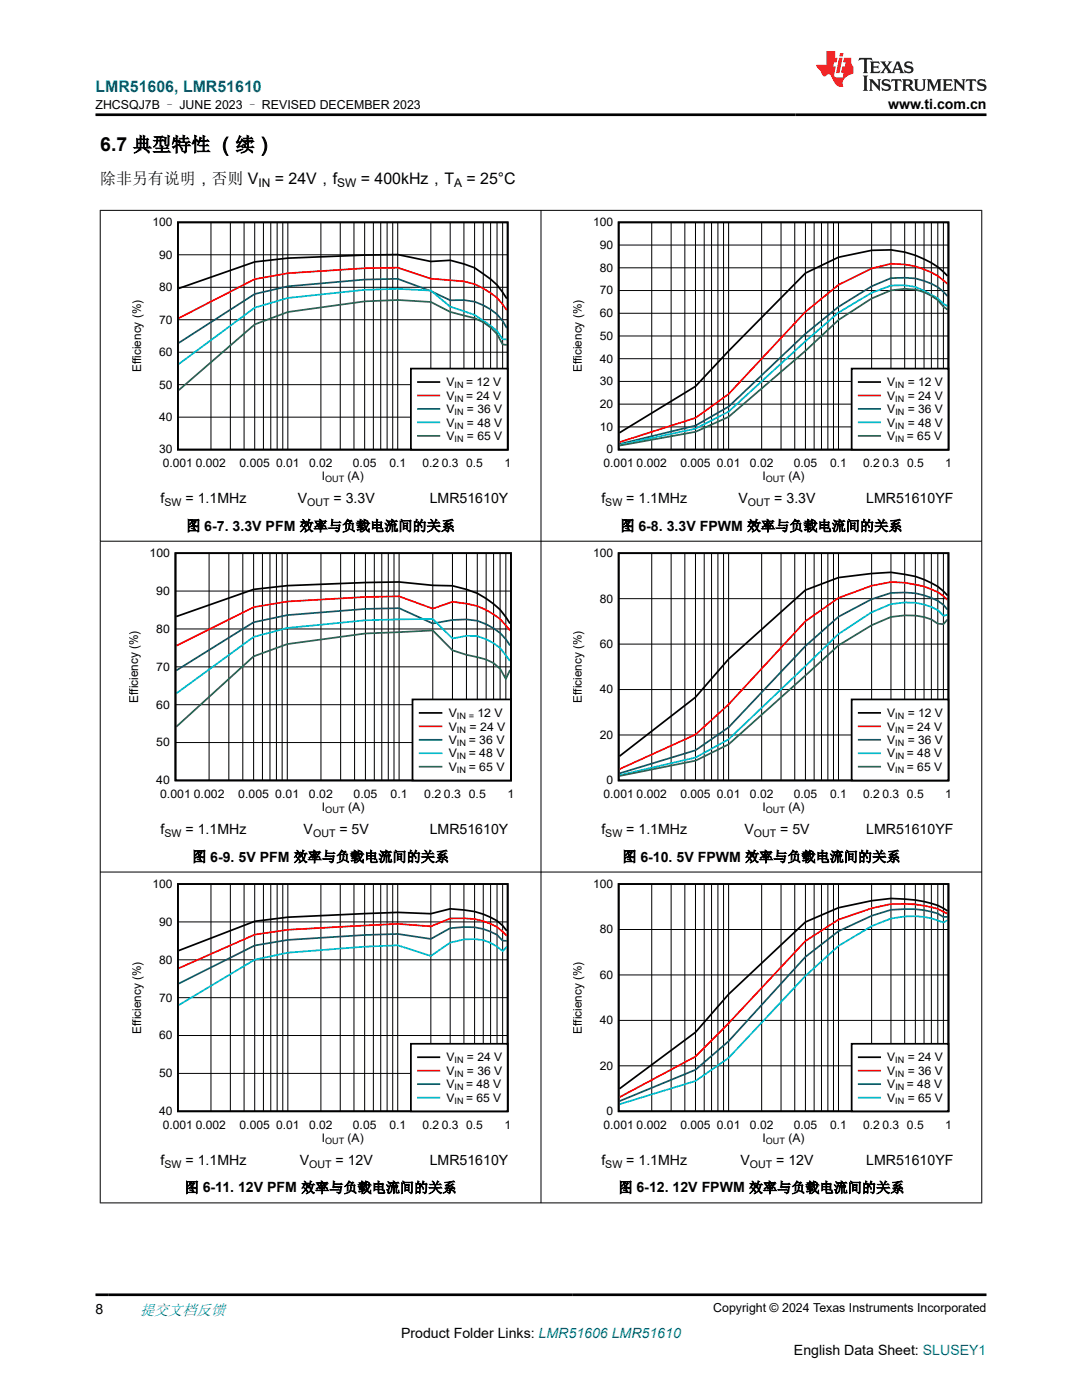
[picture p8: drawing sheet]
<svg xmlns="http://www.w3.org/2000/svg" width="216mm" height="279mm" viewBox="0 0 216 279" stroke-linecap="round" stroke-linejoin="round" font-family="sans-serif">
<defs><g id="words">
<text font-size="3.9" x="20" y="30.2">6.7 典型特性 （续）</text>
<text font-size="3.2" fill="#00f" x="19" y="18.3">LMR51606, LMR51610</text>
<g font-size="3.2">
<text x="20" y="36.7">除非另有说明，否则 V</text>
<text x="54.8" y="36.7">= 24V，f</text>
<text x="72" y="36.7">= 400kHz，T</text>
<text x="93.1" y="36.7">= 25°C</text>
</g>
<text font-size="3" fill="#00f" x="27.9" y="262.4">提交文档反馈</text>
<g font-size="2.8">
<text x="177.2" y="21.7">www.ti.com.cn</text>
<text x="32" y="100.4">f</text>
<text x="37" y="100.4">= 1.1MHz</text>
<text x="59.4" y="100.4">V</text>
<text x="66.5" y="100.4">= 3.3V</text>
<text x="85.7" y="100.4">LMR51610Y</text>
<text x="120" y="100.4">f</text>
<text x="125" y="100.4">= 1.1MHz</text>
<text x="147.4" y="100.4">V</text>
<text x="154.5" y="100.4">= 3.3V</text>
<text x="172.8" y="100.4">LMR51610YF</text>
<text x="37.2" y="105.9">图 6-7. 3.3V PFM 效率与负载电流间的关系</text>
<text x="123.8" y="105.9">图 6-8. 3.3V FPWM 效率与负载电流间的关系</text>
<text x="32" y="166.4">f</text>
<text x="37" y="166.4">= 1.1MHz</text>
<text x="60.6" y="166.4">V</text>
<text x="67.7" y="166.4">= 5V</text>
<text x="85.7" y="166.4">LMR51610Y</text>
<text x="120" y="166.4">f</text>
<text x="125" y="166.4">= 1.1MHz</text>
<text x="148.5" y="166.4">V</text>
<text x="155.7" y="166.4">= 5V</text>
<text x="172.8" y="166.4">LMR51610YF</text>
<text x="38.3" y="172">图 6-9. 5V PFM 效率与负载电流间的关系</text>
<text x="124.2" y="172">图 6-10. 5V FPWM 效率与负载电流间的关系</text>
<text x="32" y="232.5">f</text>
<text x="37" y="232.5">= 1.1MHz</text>
<text x="59.8" y="232.5">V</text>
<text x="66.9" y="232.5">= 12V</text>
<text x="85.7" y="232.5">LMR51610Y</text>
<text x="120" y="232.5">f</text>
<text x="125" y="232.5">= 1.1MHz</text>
<text x="147.8" y="232.5">V</text>
<text x="154.9" y="232.5">= 12V</text>
<text x="172.8" y="232.5">LMR51610YF</text>
<text x="36.8" y="238">图 6-11. 12V PFM 效率与负载电流间的关系</text>
<text x="123.4" y="238">图 6-12. 12V FPWM 效率与负载电流间的关系</text>
<text x="19" y="262.1">8</text>
<text x="80" y="266.9">Product Folder Links: LMR51606 LMR51610</text>
<text x="158.4" y="270.3">English Data Sheet: SLUSEY1</text>
</g>
<g font-size="2.5">
<text x="19" y="21.8">ZHCSQJ7B – JUNE 2023 – REVISED DECEMBER 2023</text>
<text x="27.6" y="140.3" transform="rotate(-90 27.6 140.3)">Efficiency (%)</text>
<text x="142.3" y="261.8">Copyright © 2024 Texas Instruments Incorporated</text>
</g>
<g font-size="2.4">
<text x="51.6" y="37.3">IN</text>
<text x="67.3" y="37.3">SW</text>
<text x="90.6" y="37.3">A</text>
<text x="30.4" y="45.1">100</text>
<text x="118.4" y="45.1">100</text>
<text x="31.7" y="51.6">90</text>
<text x="119.7" y="49.7">90</text>
<text x="31.7" y="58.1">80</text>
<text x="119.7" y="58.8">70</text>
<text x="119.7" y="54.2">80</text>
<text x="31.7" y="64.6">70</text>
<text x="119.7" y="63.3">60</text>
<text x="31.7" y="71.1">60</text>
<text x="119.7" y="67.8">50</text>
<text x="28.2" y="74.2" transform="rotate(-90 28.2 74.2)">Efficiency (%)</text>
<text x="31.7" y="77.5">50</text>
<text x="89.1" y="77.1">V</text>
<text x="93" y="77.1">= 12 V</text>
<text x="116.1" y="74.2" transform="rotate(-90 116.1 74.2)">Efficiency (%)</text>
<text x="119.7" y="76.9">30</text>
<text x="119.7" y="72.4">40</text>
<text x="177" y="77.1">V</text>
<text x="181.1" y="77.1">= 12 V</text>
<text x="89.1" y="79.8">V</text>
<text x="89.1" y="82.5">V</text>
<text x="93" y="79.8">= 24 V</text>
<text x="93.2" y="82.5">= 36 V</text>
<text x="119.7" y="81.4">20</text>
<text x="177" y="82.5">V</text>
<text x="177" y="79.8">V</text>
<text x="181.1" y="82.5">= 36 V</text>
<text x="181.1" y="79.8">= 24 V</text>
<text x="31.7" y="84">40</text>
<text x="89.1" y="87.8">V</text>
<text x="89.1" y="85.1">V</text>
<text x="93.2" y="85.1">= 48 V</text>
<text x="93.2" y="87.8">= 65 V</text>
<text x="119.7" y="86">10</text>
<text x="177" y="85.1">V</text>
<text x="177" y="87.8">V</text>
<text x="181" y="87.8">= 65 V</text>
<text x="181.1" y="85.1">= 48 V</text>
<text x="31.7" y="90.5">30</text>
<text x="32.5" y="93.2">0.001</text>
<text x="39.1" y="93.2">0.002</text>
<text x="47.8" y="93.2">0.005</text>
<text x="55.1" y="93.2">0.01</text>
<text x="61.7" y="93.2">0.02</text>
<text x="64.2" y="95.9">I</text>
<text x="69.4" y="95.9">(A)</text>
<text x="70.4" y="93.2">0.05</text>
<text x="77.7" y="93.2">0.1</text>
<text x="84.3" y="93.2">0.2</text>
<text x="88.2" y="93.2">0.3</text>
<text x="93" y="93.2">0.5</text>
<text x="100.6" y="93.2">1</text>
<text x="120.4" y="93.2">0.001</text>
<text x="121" y="90.5">0</text>
<text x="127" y="93.2">0.002</text>
<text x="135.8" y="93.2">0.005</text>
<text x="143" y="93.2">0.01</text>
<text x="149.6" y="93.2">0.02</text>
<text x="152.1" y="95.9">I</text>
<text x="157.3" y="95.9">(A)</text>
<text x="158.4" y="93.2">0.05</text>
<text x="165.6" y="93.2">0.1</text>
<text x="172.2" y="93.2">0.2</text>
<text x="176.1" y="93.2">0.3</text>
<text x="181" y="93.2">0.5</text>
<text x="188.6" y="93.2">1</text>
<text x="29.8" y="111.2">100</text>
<text x="118.4" y="111.2">100</text>
<text x="31.2" y="118.7">90</text>
<text x="119.7" y="120.2">80</text>
<text x="31.2" y="126.3">80</text>
<text x="119.7" y="129.3">60</text>
<text x="31.2" y="133.9">70</text>
<text x="31.2" y="141.4">60</text>
<text x="89.5" y="143.1">V</text>
<text x="95.3" y="143.1">12 V</text>
<text x="116.1" y="140.3" transform="rotate(-90 116.1 140.3)">Efficiency (%)</text>
<text x="119.7" y="138.4">40</text>
<text x="177" y="143.1">V</text>
<text x="181.1" y="143.1">= 12 V</text>
<text x="31.2" y="149">50</text>
<text x="89.5" y="148.5">V</text>
<text x="89.5" y="145.8">V</text>
<text x="93.5" y="148.5">= 36 V</text>
<text x="93.7" y="145.8">= 24 V</text>
<text x="119.7" y="147.5">20</text>
<text x="177" y="145.8">V</text>
<text x="177" y="148.5">V</text>
<text x="181" y="145.8">= 24 V</text>
<text x="181.1" y="148.5">= 36 V</text>
<text x="89.5" y="151.2">V</text>
<text x="89.5" y="153.9">V</text>
<text x="93.5" y="151.2">= 48 V</text>
<text x="93.5" y="153.9">= 65 V</text>
<text x="177" y="153.8">V</text>
<text x="177" y="151.2">V</text>
<text x="181" y="153.8">= 65 V</text>
<text x="181" y="151.2">= 48 V</text>
<text x="31.2" y="156.5">40</text>
<text x="31.9" y="159.2">0.001</text>
<text x="38.7" y="159.2">0.002</text>
<text x="47.5" y="159.2">0.005</text>
<text x="54.9" y="159.2">0.01</text>
<text x="61.6" y="159.2">0.02</text>
<text x="64.2" y="161.9">I</text>
<text x="69.5" y="161.9">(A)</text>
<text x="70.5" y="159.2">0.05</text>
<text x="77.9" y="159.2">0.1</text>
<text x="84.6" y="159.2">0.2</text>
<text x="88.6" y="159.2">0.3</text>
<text x="93.5" y="159.2">0.5</text>
<text x="101.3" y="159.2">1</text>
<text x="120.4" y="159.2">0.001</text>
<text x="121" y="156.5">0</text>
<text x="127" y="159.2">0.002</text>
<text x="135.8" y="159.2">0.005</text>
<text x="143" y="159.2">0.01</text>
<text x="149.6" y="159.2">0.02</text>
<text x="152.1" y="161.9">I</text>
<text x="157.3" y="161.9">(A)</text>
<text x="158.4" y="159.2">0.05</text>
<text x="165.6" y="159.2">0.1</text>
<text x="172.2" y="159.2">0.2</text>
<text x="176.1" y="159.2">0.3</text>
<text x="181" y="159.2">0.5</text>
<text x="188.6" y="159.2">1</text>
<text x="30.4" y="177.2">100</text>
<text x="118.4" y="177.2">100</text>
<text x="31.7" y="184.8">90</text>
<text x="119.7" y="186.3">80</text>
<text x="31.7" y="192.3">80</text>
<text x="119.7" y="195.3">60</text>
<text x="31.7" y="199.9">70</text>
<text x="28.2" y="206.3" transform="rotate(-90 28.2 206.3)">Efficiency (%)</text>
<text x="31.7" y="207.4">60</text>
<text x="116.1" y="206.3" transform="rotate(-90 116.1 206.3)">Efficiency (%)</text>
<text x="119.7" y="204.4">40</text>
<text x="31.7" y="215">50</text>
<text x="89.1" y="211.8">V</text>
<text x="89.1" y="214.5">V</text>
<text x="93.2" y="214.5">= 36 V</text>
<text x="93.2" y="211.8">= 24 V</text>
<text x="119.7" y="213.5">20</text>
<text x="177" y="211.8">V</text>
<text x="177" y="214.5">V</text>
<text x="181.1" y="214.5">= 36 V</text>
<text x="181.1" y="211.8">= 24 V</text>
<text x="89.1" y="219.9">V</text>
<text x="89.1" y="217.2">V</text>
<text x="93" y="219.9">= 65 V</text>
<text x="93" y="217.2">= 48 V</text>
<text x="177" y="219.9">V</text>
<text x="177" y="217.2">V</text>
<text x="181" y="217.2">= 48 V</text>
<text x="181.1" y="219.9">= 65 V</text>
<text x="31.7" y="222.6">40</text>
<text x="32.5" y="225.2">0.001</text>
<text x="39.1" y="225.2">0.002</text>
<text x="47.8" y="225.2">0.005</text>
<text x="55.1" y="225.2">0.01</text>
<text x="61.7" y="225.2">0.02</text>
<text x="64.2" y="227.9">I</text>
<text x="69.4" y="227.9">(A)</text>
<text x="70.4" y="225.2">0.05</text>
<text x="77.7" y="225.2">0.1</text>
<text x="84.3" y="225.2">0.2</text>
<text x="88.2" y="225.2">0.3</text>
<text x="93" y="225.2">0.5</text>
<text x="100.6" y="225.2">1</text>
<text x="120.4" y="225.2">0.001</text>
<text x="121" y="222.6">0</text>
<text x="127" y="225.2">0.002</text>
<text x="135.8" y="225.2">0.005</text>
<text x="143" y="225.2">0.01</text>
<text x="149.6" y="225.2">0.02</text>
<text x="152.1" y="227.9">I</text>
<text x="157.3" y="227.9">(A)</text>
<text x="158.4" y="225.2">0.05</text>
<text x="165.6" y="225.2">0.1</text>
<text x="172.2" y="225.2">0.2</text>
<text x="176.1" y="225.2">0.3</text>
<text x="181" y="225.2">0.5</text>
<text x="188.6" y="225.2">1</text>
</g>
<g font-size="2.1">
<text x="32.8" y="101">SW</text>
<text x="61.3" y="101">OUT</text>
<text x="120.8" y="101">SW</text>
<text x="149.2" y="101">OUT</text>
<text x="32.8" y="167">SW</text>
<text x="62.5" y="167">OUT</text>
<text x="120.8" y="167">SW</text>
<text x="150.4" y="167">OUT</text>
<text x="32.8" y="233">SW</text>
<text x="61.7" y="233">OUT</text>
<text x="120.8" y="233">SW</text>
<text x="149.6" y="233">OUT</text>
</g>
<g font-size="1.8">
<text x="90.7" y="77.5">IN</text>
<text x="178.7" y="77.5">IN</text>
<text x="90.7" y="80.2">IN</text>
<text x="90.7" y="82.9">IN</text>
<text x="178.7" y="80.2">IN</text>
<text x="178.7" y="82.9">IN</text>
<text x="90.7" y="88.2">IN</text>
<text x="90.7" y="85.5">IN</text>
<text x="178.7" y="88.2">IN</text>
<text x="178.7" y="85.5">IN</text>
<text x="64.9" y="96.3">OUT</text>
<text x="152.8" y="96.3">OUT</text>
<text x="91.2" y="143.5">IN =</text>
<text x="178.7" y="143.5">IN</text>
<text x="91.2" y="146.2">IN</text>
<text x="91.2" y="148.9">IN</text>
<text x="178.7" y="146.2">IN</text>
<text x="178.7" y="148.9">IN</text>
<text x="91.2" y="151.6">IN</text>
<text x="91.2" y="154.2">IN</text>
<text x="178.7" y="154.3">IN</text>
<text x="178.7" y="151.6">IN</text>
<text x="64.9" y="162.3">OUT</text>
<text x="152.8" y="162.3">OUT</text>
<text x="90.7" y="214.9">IN</text>
<text x="90.7" y="212.2">IN</text>
<text x="178.7" y="214.9">IN</text>
<text x="178.7" y="212.2">IN</text>
<text x="90.7" y="220.3">IN</text>
<text x="90.7" y="217.6">IN</text>
<text x="178.7" y="220.3">IN</text>
<text x="178.7" y="217.6">IN</text>
<text x="64.9" y="228.3">OUT</text>
<text x="152.8" y="228.3">OUT</text>
</g>
</g></defs>
<path d="M35.5 44.4h65.8v45.3h-65.8zM35.7 57.6l15.1-5.3 6.6-.8 15.4-.6 6.6-.1 6.6 1.4 3.8-.3 2.8 .8 2.1 .7a17.1 17.1 0 0 1 6.4 6.2" fill="none" stroke="#000" stroke-width=".35"/>
<g fill="none" stroke="#000" stroke-width=".2">
<path d="M35.5 57.3h65.8M35.5 50.8h65.8M42.1 44.4v45.3M46 44.4v45.3M48.7 44.4v45.3M50.8 44.4v45.3M52.6 44.4v45.3M54 44.4v45.3M55.3 44.4v45.3M56.4 44.4v45.3M57.4 44.4v45.3M64 44.4v45.3"/>
<path d="M67.9 44.4v45.3M70.6 44.4v45.3M72.8 44.4v45.3M74.5 44.4v45.3M76 44.4v45.3M77.2 44.4v45.3M78.4 44.4v45.3M79.4 44.4v45.3M86 44.4v45.3M89.8 44.4v45.3M92.6 44.4v45.3M94.7 44.4v45.3"/>
<path d="M96.4 44.4v45.3M97.9 44.4v45.3M99.2 44.4v45.3M100.3 44.4v45.3M35.5 76.8h65.8M35.5 70.3h65.8M35.5 63.8h65.8M35.5 83.3h65.8"/>
</g>
<path d="M101.1 61.9a13.1 13.1 0 0 0-11.3-6l-3.8-.3-6.6-2.2-6.6 .1-15.4 1-6.6 1.2-15.1 7.8" fill="none" stroke="#f00" stroke-width=".35"/>
<path d="M101.1 65.5a10.6 10.6 0 0 0-11.3-5.6l-3.8-1.8-6.6-2.5-6.6 .2-15.4 1.3-6.6 1.6-15.1 9.7" fill="none" stroke="#156" stroke-width=".35"/>
<path d="M101.1 67.7h-.8l-1.1-1.7-4.5-3.2-4.9-1.6-3.8-3.2-6.6-.4-6.6 .2-15.4 1.7-6.6 1.9-15.1 11.3" fill="none" stroke="#0bc" stroke-width=".35"/>
<path d="M101.1 68.8l-.8-.1a9.5 9.5 0 0 0-7.7-5.7l-2.8-.8-3.8-1.9-6.6-.4-6.6 .2-15.4 2.2-6.6 2.4-15.1 13.2" fill="none" stroke="#286b49" stroke-width=".35"/>
<path d="M82 73.6h19.3v16.1h-19.3z" fill-rule="evenodd" fill="#fff"/>
<path d="M123.4 44.4h65.8v45.3h-65.8zM189.1 55.1a18.1 18.1 0 0 0-15.2-5.1l-6.6 1.3-6.6 3.2-15.3 15.5-6.6 7.1-15.2 9.3M82 73.6h19.3v16.1h-19.3zM83.4 76.2h4.3" fill="none" stroke="#000" stroke-width=".35"/>
<path d="M189.1 56.7a15 15 0 0 0-11.3-4.1l-3.9 1-6.6 3.3-6.6 5.3-15.3 16.4-6.6 4.8-15.2 4.8M83.4 78.9h4.3" fill="none" stroke="#f00" stroke-width=".35"/>
<path d="M189.1 59.1a10.9 10.9 0 0 0-8.6-3.7l-2.7 .1-3.9 1.6-6.6 4.1-6.6 5.4-15.3 14.6-6.6 3.7-15.2 3.7M83.4 81.6h4.3" fill="none" stroke="#156" stroke-width=".35"/>
<path d="M189.1 61.1l-.9-.5-1.1-1-1.3-.8a10.6 10.6 0 0 0-8-1.8l-3.9 1.4-6.6 4-6.6 5.7-15.3 14-6.6 3.5-15.2 3.2M83.4 84.3h4.3" fill="none" stroke="#0bc" stroke-width=".35"/>
<path d="M189.1 61.8l-.9-.6a9.2 9.2 0 0 0-7.7-3.6l-2.7 .3-3.9 1.7-6.6 4.3-6.6 6.1-15.3 13.2-6.6 3-15.2 2.7M83.4 87h4.3" fill="none" stroke="#286b49" stroke-width=".35"/>
<g fill="none" stroke="#000" stroke-width=".2">
<path d="M123.4 58h65.9M123.4 53.4h65.9M123.4 48.9h65.9M130 44.4v45.3M133.9 44.4v45.3M136.7 44.4v45.3M138.8 44.4v45.3M140.5 44.4v45.3M142 44.4v45.3M143.3 44.4v45.3M144.4 44.4v45.3M145.4 44.4v45.3"/>
<path d="M152 44.4v45.3M155.8 44.4v45.3M158.6 44.4v45.3M160.7 44.4v45.3M162.5 44.4v45.3M163.9 44.4v45.3M165.2 44.4v45.3M166.3 44.4v45.3M167.3 44.4v45.3M173.9 44.4v45.3M177.8 44.4v45.3M180.5 44.4v45.3"/>
<path d="M182.6 44.4v45.3M184.4 44.4v45.3M185.8 44.4v45.3M187.1 44.4v45.3M188.2 44.4v45.3M123.4 76.1h65.9M123.4 71.6h65.9M123.4 67.1h65.9M123.4 62.5h65.9M123.4 85.2h65.9M123.4 80.7h65.9"/>
</g>
<path d="M169.9 73.6h19.3v16.1h-19.3z" fill-rule="evenodd" fill="#fff"/>
<path d="M169.9 73.6h19.3v16.1h-19.3zM171.4 76.2h4.2M35 110.4h67v45.4h-67zM35.2 123l15.4-5.4 6.7-.7 15.6-.6 6.7-.2 6.8 .7a16.6 16.6 0 0 1 13.4 4.9l2 2.7" fill="none" stroke="#000" stroke-width=".35"/>
<path d="M171.4 78.9h4.2M101.8 125.9a13.1 13.1 0 0 0-8.7-5.4l-2.8-.4-3.9 1.4-6.8-2.5-6.7 .1-15.6 .9-6.7 1.2-15.4 7.7" fill="none" stroke="#f00" stroke-width=".35"/>
<path d="M171.4 81.6h4.2M101.8 128.8a11.1 11.1 0 0 0-11.5-5.1l-3.9 .7-6.8-3-6.7 .1-15.6 1.3-6.7 1.4-15.4 9.6" fill="none" stroke="#156" stroke-width=".35"/>
<path d="M171.4 84.3h4.2M101.8 131.9l-.9-1.1a9.1 9.1 0 0 0-10.6-3.4l-3.9-3.9-13.5 .3-15.6 1.5-6.7 1.8-15.4 11.3" fill="none" stroke="#0bc" stroke-width=".35"/>
<path d="M171.4 87h4.2M101.8 133.7l-.9 1.8a6.7 6.7 0 0 0-5.7-4.4l-2.1-.4-2.8-.9-3.9-4-13.5 .6-15.6 2.1-6.7 2.5-15.4 14" fill="none" stroke="#286b49" stroke-width=".35"/>
<g fill="none" stroke="#000" stroke-width=".2">
<path d="M35 118h67M41.7 110.4v45.4M45.7 110.4v45.4M48.4 110.4v45.4M50.6 110.4v45.4M52.4 110.4v45.4M53.9 110.4v45.4M55.2 110.4v45.4M56.3 110.4v45.4M57.3 110.4v45.4M64 110.4v45.4M68 110.4v45.4"/>
<path d="M70.8 110.4v45.4M72.9 110.4v45.4M74.7 110.4v45.4M76.2 110.4v45.4M77.5 110.4v45.4M78.6 110.4v45.4M79.6 110.4v45.4M86.4 110.4v45.4M90.3 110.4v45.4M93.1 110.4v45.4M95.2 110.4v45.4M97 110.4v45.4"/>
<path d="M98.5 110.4v45.4M99.8 110.4v45.4M100.9 110.4v45.4M35 133.1h67M35 125.5h67M35 148.2h67M35 140.6h67"/>
</g>
<path d="M82.3 139.6h19.6v16.2h-19.6z" fill-rule="evenodd" fill="#fff"/>
<path d="M123.4 110.4h65.8v45.4h-65.8zM189.1 118.8a14.1 14.1 0 0 0-8.6-4.2l-2.7-.4-3.9 .3-6.6 .8-6.6 2.5-15.3 13.7-6.6 7.6-15.2 11.8M82.3 139.6h19.6v16.2h-19.6zM83.7 142.3h4.4" fill="none" stroke="#000" stroke-width=".35"/>
<path d="M189.1 119.7a9.7 9.7 0 0 0-4.7-2.7 18.7 18.7 0 0 0-10.5-.1l-6.6 2.4-6.6 4.7-15.3 16.6-6.6 6-15.2 6.9M83.7 145h4.4" fill="none" stroke="#f00" stroke-width=".35"/>
<path d="M189.1 121.7a7.8 7.8 0 0 0-4.7-2.9l-1.8-.4-2.1-.2-2.7 .1-3.9 1.3-6.6 3.5-6.6 5.8-15.3 16.3-6.6 4.5-15.2 4.6M83.7 147.6h4.4" fill="none" stroke="#156" stroke-width=".35"/>
<path d="M189.1 122.7l-.9 .2-1.1-1.1a12.7 12.7 0 0 0-9.3-1.2l-3.9 1.6-6.6 4.3-21.9 21-6.6 3.7-15.2 3.5M83.7 150.3h4.4" fill="none" stroke="#0bc" stroke-width=".35"/>
<path d="M189.1 123.6l-.9 1-1.1-.1a9.6 9.6 0 0 0-6.6-1.7l-2.7 .3-3.9 1.7-6.6 4-21.9 19.8-6.6 3.2-15.2 3.1M83.7 153h4.4" fill="none" stroke="#286b49" stroke-width=".35"/>
<g fill="none" stroke="#000" stroke-width=".2">
<path d="M123.4 119.5h65.9M130 110.4v45.4M133.9 110.4v45.4M136.7 110.4v45.4M138.8 110.4v45.4M140.5 110.4v45.4M142 110.4v45.4M143.3 110.4v45.4M144.4 110.4v45.4M145.4 110.4v45.4M152 110.4v45.4M155.8 110.4v45.4"/>
<path d="M158.6 110.4v45.4M160.7 110.4v45.4M162.5 110.4v45.4M163.9 110.4v45.4M165.2 110.4v45.4M166.3 110.4v45.4M167.3 110.4v45.4M173.9 110.4v45.4M177.8 110.4v45.4M180.5 110.4v45.4M182.6 110.4v45.4M184.4 110.4v45.4"/>
<path d="M185.8 110.4v45.4M187.1 110.4v45.4M188.2 110.4v45.4M123.4 137.6h65.9M123.4 128.5h65.9M123.4 146.7h65.9"/>
</g>
<path d="M169.9 139.6h19.3v16.2h-19.3z" fill-rule="evenodd" fill="#fff"/>
<path d="M169.9 139.6h19.3v16.2h-19.3zM171.4 142.3h4.2M35.5 176.4h65.8v45.4h-65.8zM101.1 185.8a8.3 8.3 0 0 0-4.7-3.4l-1.7-.5-4.9-.5-3.8 1-6.6-.3-22 .9-6.6 .9-15.1 5.8" fill="none" stroke="#000" stroke-width=".35"/>
<path d="M171.4 145h4.2M101.1 186.8a11.1 11.1 0 0 0-8.5-3.5h-2.8l-3.8 1.6-6.6-.5-22 1.2-6.6 .9-15.1 6.7" fill="none" stroke="#f00" stroke-width=".35"/>
<path d="M171.4 147.6h4.2M101.1 187.8l-.8-.1-1.1-1.1a11.4 11.4 0 0 0-6.6-1.6l-2.8 .2-3.8 2.2-6.6-1-6.6 .2-15.4 1-6.6 1.1-15.1 7.6" fill="none" stroke="#156" stroke-width=".35"/>
<path d="M171.4 150.3h4.2M101.1 189l-.8 .8a9 9 0 0 0-7.7-2.3l-2.8 .6-3.8 2.7-6.6-2.1-6.6 .2-15.4 1.2-6.6 1.4-15.1 9.1" fill="none" stroke="#0bc" stroke-width=".35"/>
<path d="M171.4 153h4.2" fill="none" stroke="#286b49" stroke-width=".35"/>
<g fill="none" stroke="#000" stroke-width=".2">
<path d="M42.1 176.4v45.4M46 176.4v45.4M48.7 176.4v45.4M50.8 176.4v45.4M52.6 176.4v45.4M54 176.4v45.4M55.3 176.4v45.4M56.4 176.4v45.4M57.4 176.4v45.4M64 176.4v45.4M67.9 176.4v45.4M70.6 176.4v45.4"/>
<path d="M72.8 176.4v45.4M74.5 176.4v45.4M76 176.4v45.4M77.2 176.4v45.4M78.4 176.4v45.4M79.4 176.4v45.4M86 176.4v45.4M89.8 176.4v45.4M92.6 176.4v45.4M94.7 176.4v45.4M96.4 176.4v45.4M97.9 176.4v45.4"/>
<path d="M99.2 176.4v45.4M100.3 176.4v45.4M35.5 199.1h65.8M35.5 191.6h65.8M35.5 184h65.8M35.5 214.2h65.8M35.5 206.7h65.8"/>
</g>
<path d="M82 208.3h19.3v13.5h-19.3z" fill-rule="evenodd" fill="#fff"/>
<path d="M123.4 176.4h65.8v45.4h-65.8zM189.1 181.8a16.3 16.3 0 0 0-8.6-2.4l-2.7-.1-3.9 .5-6.6 1.4-6.6 2.8-15.3 14.4-6.6 7.6-15.2 11.3M82 208.3h19.3v13.5h-19.3zM83.4 211h4.3" fill="none" stroke="#000" stroke-width=".35"/>
<path d="M189.1 182.4a16.5 16.5 0 0 0-8.6-2h-2.7l-3.9 .9-6.6 2.2-6.6 4.3-15.3 16.4-6.6 6.7-15.2 8.1M83.4 213.7h4.3" fill="none" stroke="#f00" stroke-width=".35"/>
<path d="M189.1 183h-.9l-1.1-.7a21.1 21.1 0 0 0-9.3-.7l-3.9 1.2-6.6 3-6.6 5.2-15.3 16.8-6.6 5.7-15.2 6.3M83.4 216.4h4.3" fill="none" stroke="#156" stroke-width=".35"/>
<path d="M189.1 183.6l-.9 .5a16.4 16.4 0 0 0-14.3 .7l-6.6 4-6.6 6-15.3 16.3-6.6 4.6-15.2 4.7M83.4 219h4.3" fill="none" stroke="#0bc" stroke-width=".35"/>
<g fill="none" stroke="#000" stroke-width=".2">
<path d="M130 176.4v45.4M133.9 176.4v45.4M136.7 176.4v45.4M138.8 176.4v45.4M140.5 176.4v45.4M142 176.4v45.4M143.3 176.4v45.4M144.4 176.4v45.4M145.4 176.4v45.4M152 176.4v45.4M155.8 176.4v45.4M158.6 176.4v45.4"/>
<path d="M160.7 176.4v45.4M162.5 176.4v45.4M163.9 176.4v45.4M165.2 176.4v45.4M166.3 176.4v45.4M167.3 176.4v45.4M173.9 176.4v45.4M177.8 176.4v45.4M180.5 176.4v45.4M182.6 176.4v45.4M184.4 176.4v45.4M185.8 176.4v45.4"/>
<path d="M187.1 176.4v45.4M188.2 176.4v45.4M123.4 194.6h65.9M123.4 185.5h65.9M123.4 212.7h65.9M123.4 203.6h65.9"/>
</g>
<path d="M169.9 208.3h19.3v13.5h-19.3z" fill-rule="evenodd" fill="#fff"/>
<path d="M169.9 208.3h19.3v13.5h-19.3zM171.4 211h4.2" fill="none" stroke="#000" stroke-width=".35"/>
<path d="M171.4 213.7h4.2" fill="none" stroke="#f00" stroke-width=".35"/>
<path d="M171.4 216.4h4.2" fill="none" stroke="#156" stroke-width=".35"/>
<path d="M171.4 219h4.2" fill="none" stroke="#0bc" stroke-width=".35"/>
<path d="M19.9 42h176.1M20 41.9v198.2M107.9 41.9v198.2M195.9 41.9v198.2M19.9 108h176.1M19.9 174h176.1M19.9 240.1h176.1" fill="none" stroke="#000" stroke-width=".2"/>
<path d="M171.5 11.6l-.2 .5 .5-.2h.6v.1v2.2l-.2 .4h1l-.2-.4v-2.2v-.1h.5l.5 .2-.1-.5zM173.6 12.3l.2 .4v1.5l-.2 .4h1.9l.1-.6a1.08 1.08 0 0 1-1.3 .2v-.7h.6l.4 .2v-.7l-.4 .2h-.6v-.5l.2-.2a1 1 0 0 1 1 .3l-.1-.5zM175.7 12.3l.9 1.1-1 1.2h.9l-.2-.2 .5-.8 .4 .8-.2 .2h1.6l-.2-.2 .2-.5h.9l.1 .5-.1 .2h.9l-.2-.3-.8-2h-.5l-.9 2.2-.9-1.1 .9-1.1h-.8l.2 .2-.4 .6-.4-.6 .2-.2zM179 12.7l.4 1h-.7zM180.7 12.4a.65 .65 0 0 0-.2 .7 .65 .65 0 0 0 .6 .5l.6 .1 .1 .3a.79 .79 0 0 1-.7 .4 .79 .79 0 0 1-.7-.5l.1 .7 .2-.1a.93 .93 0 0 0 1.1 .1 .93 .93 0 0 0 .4-1 1.46 1.46 0 0 0-1.2-.6l-.1-.3a1.09 1.09 0 0 1 1.2 .2l-.2-.6-.1 .1-.5-.2zM172.2 15.1l.2 .4v2.2l-.2 .4h1l-.2-.4v-2.2l.2-.4zM173.4 15.8l.2 .4v1.5l-.2 .4h.8l-.3-.4 .1-1.3 1.6 1.8v-2l.2-.4h-.7l.1 .2 .1 1.1-1.2-1.3zM176.2 15.9a.65 .65 0 0 0-.2 .8 .65 .65 0 0 0 .6 .4l.6 .2 .1 .2a.79 .79 0 0 1-.7 .4 .79 .79 0 0 1-.7-.5l.1 .7 .2-.1a.93 .93 0 0 0 1.1 .1 .93 .93 0 0 0 .4-.9 1.46 1.46 0 0 0-1.2-.6l-.1-.4a1.09 1.09 0 0 1 1.2 .2l-.1-.6-.2 .1-.5-.1zM177.9 15.8l-.1 .6a.63 .63 0 0 1 .8-.3v1.6l-.3 .4h1l-.2-.4v-1.6a.66 .66 0 0 1 .8 .3l-.1-.6zM180 15.8l.2 .4v1.5l-.2 .4h1l-.2-.2-.1-.7h.5l.1 .2a.79 .79 0 0 0 1.2 .6l-1-.9a.61 .61 0 0 0 .6-.6 .61 .61 0 0 0-.5-.7zM180.8 16.1h.1a.47 .47 0 0 1 .5 .1 .47 .47 0 0 1 .1 .5l-.1 .1-.7 .1zM182.3 15.8l.2 .2a2.27 2.27 0 0 0 .4 2 1.04 1.04 0 0 0 1.7-.7v-1.3l.2-.2h-.8l.2 .4v1.1a.6 .6 0 0 1-.6 .6 .6 .6 0 0 1-.6-.6v-1.1l.3-.4zM184.9 15.8l.2 .4v1.5l-.2 .4h.8l-.3-.4v-1.4l.9 1.9 .9-1.9v1.4l-.3 .4h1l-.2-.4v-1.5l.2-.4h-.8l-.7 1.5-.6-1.5zM188.1 15.8l.2 .4v1.5l-.2 .4h1.9l.1-.6a1.09 1.09 0 0 1-1.3 .2v-.7h.6l.4 .2v-.6l-.4 .2h-.6v-.6l.2-.1a1.01 1.01 0 0 1 1 .3l-.1-.6zM190.2 15.8l.3 .4v1.5l-.3 .4h.8l-.2-.4v-1.3l1.6 1.8v-2l.2-.4h-.7l.2 .2v1.1l-1.2-1.3zM192.8 15.8l-.1 .6a.63 .63 0 0 1 .8-.3v1.6l-.3 .4h1l-.2-.4v-1.6a.66 .66 0 0 1 .8 .3l-.1-.6zM195.2 15.9a.65 .65 0 0 0-.2 .8 .65 .65 0 0 0 .6 .4l.6 .2 .2 .2a.79 .79 0 0 1-.7 .4 .79 .79 0 0 1-.7-.5l.1 .7 .2-.1a.93 .93 0 0 0 1 .1 .93 .93 0 0 0 .5-.9 1.46 1.46 0 0 0-1.3-.6v-.4a1.09 1.09 0 0 1 1.2 .2l-.2-.6-.2 .1-.5-.1z" fill="#231f20"/>
<path d="M164.9 10.2v2.8h-2l.1 .3 .8 1a.95 .95 0 0 0 1 .9 .59 .59 0 0 1 .5-.4 .59 .59 0 0 1 .5 .4l.4 .7a1.59 1.59 0 0 0 2.1 1.4 1.61 1.61 0 0 1 1-2.3l1-.3-.1-1.5a1.59 1.59 0 0 1-.3-1.7h-1.5l-.2 .9h.6l-.2 .9h-.5l-.2 1v.2l.4 .1-.1 .9h-.7a.73 .73 0 0 1-1-.7l.3-1.5h-.5l.1-.9h.5l.2-.9h-.5v-1.3zM167.4 11.5l-.6 3.1h.7l.6-3.1zM167.6 10.6l-.1 .6h.7l.1-.6z" fill="#ed1c24"/>
<path d="M19 22.9h177.8M19 258.4h177.8" fill="none" stroke="#000" stroke-width=".53"/>
<use href="#words"/>
</svg>
